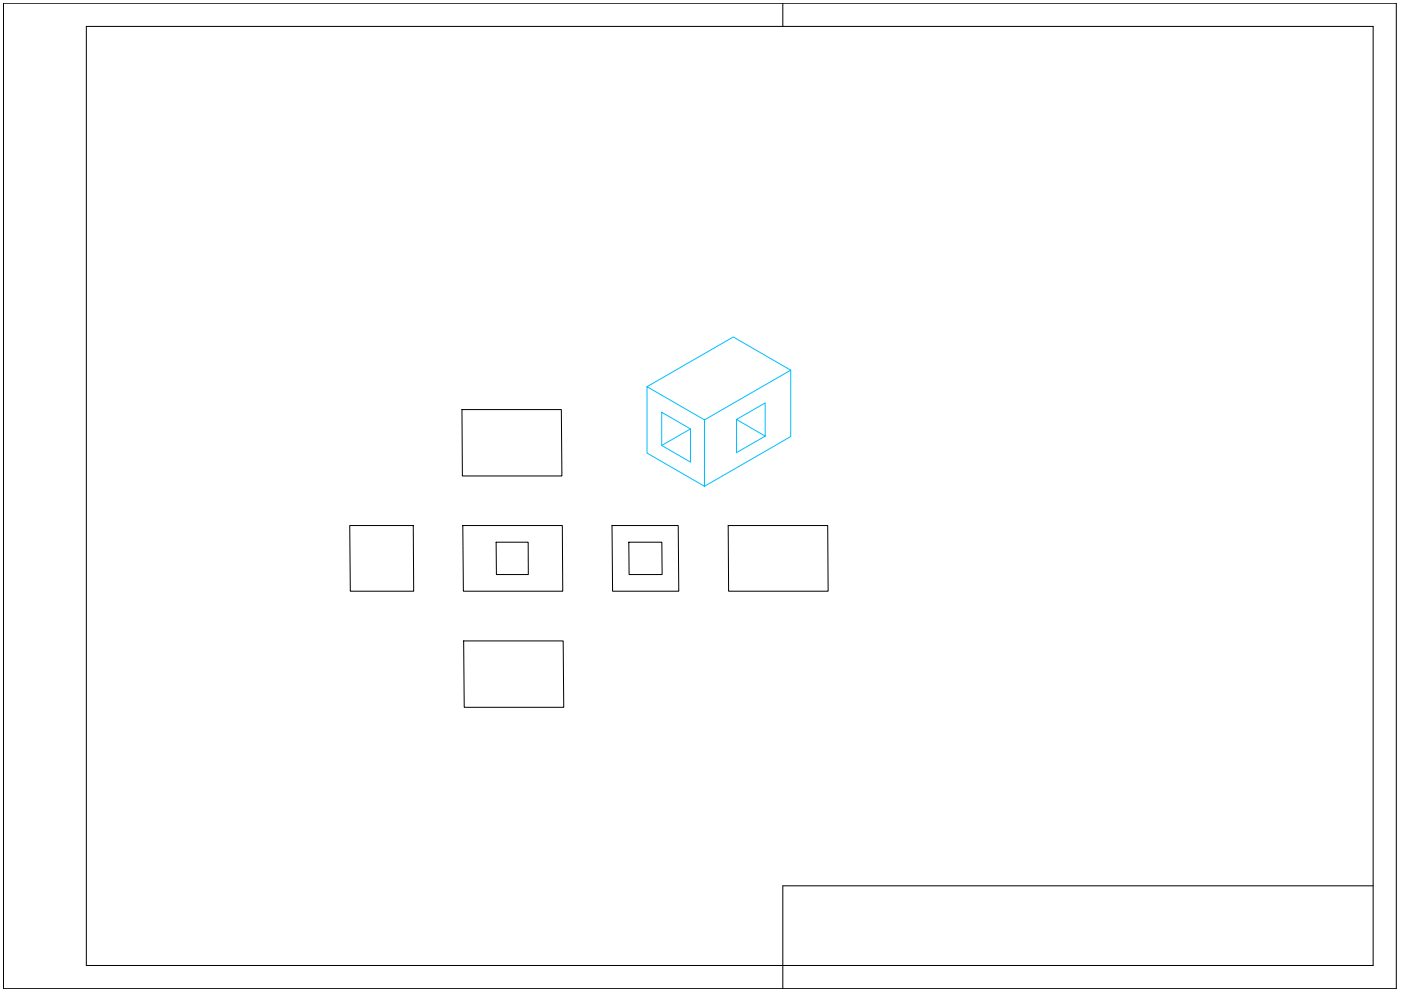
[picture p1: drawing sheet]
<svg xmlns="http://www.w3.org/2000/svg" width="420mm" height="297mm" viewBox="0 0 420 297" stroke-linecap="round" stroke-linejoin="round" font-family="sans-serif">
<!-- layer: Percepctiva de camadas -->
<path d="M237.1 111l-17.2-10-25.9 14.9 17.3 10v19.9v-19.9l25.8-14.9v19.9l-25.8 14.9-17.3-10v-19.9M198.4 123.6l8.7 5v9.9l-8.7-5zM207.1 128.6l-8.7 4.9M220.9 125.7l8.6-4.9v9.9l-8.6 5v-10l8.6 5" fill="none" stroke="#00bfff" stroke-width=".3"/>
<!-- layer: aresta visivel -->
<path d="M138.5 122.8h29.8l.2 19.9h-29.8zM104.9 157.5h19l.2 19.7h-19zM138.8 157.5h29.8l.2 19.7h-29.8zM183.5 157.5h19.9l.2 19.7h-19.9zM218.4 157.5h29.8l.2 19.7h-29.9zM148.8 162.5h9.6v9.7h-9.5zM188.6 162.5h9.9l.1 9.7h-9.9zM139.1 192.1h29.8l.2 19.9h-29.9z" fill="none" stroke="#000" stroke-width=".3"/>
<path d="M1 1h417.7v295.3h-417.7zM25.9 7.9h385.9v281.5h-385.9zM234.8 1v6.9M411.8 265.5h-177v30.8" fill="none" stroke="#000" stroke-width=".3"/>
</svg>
